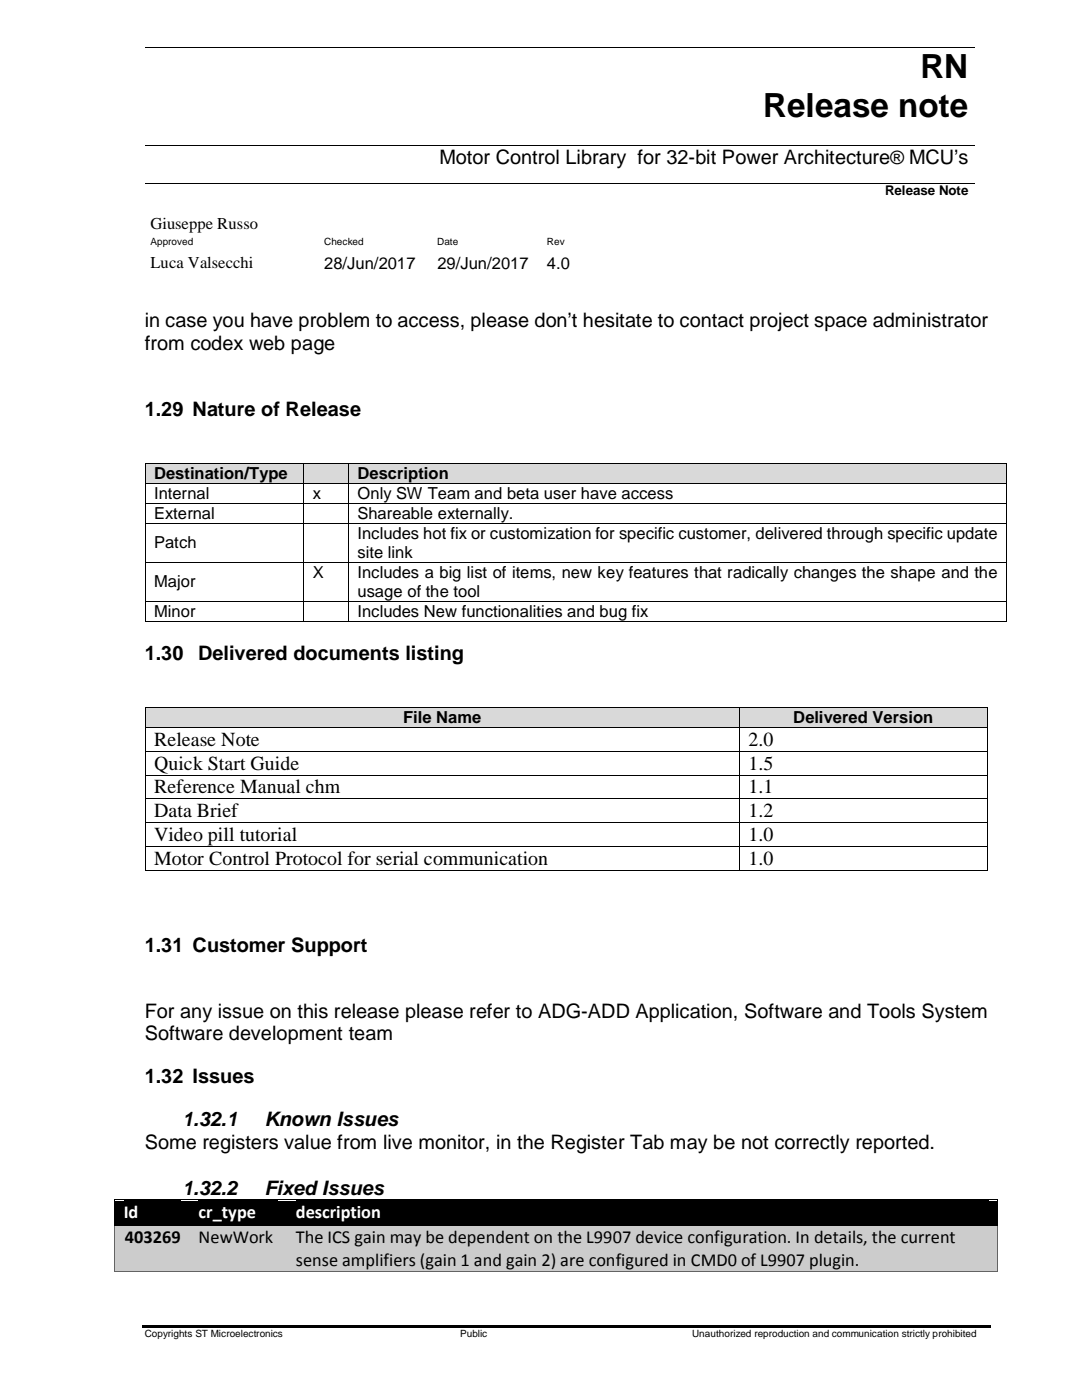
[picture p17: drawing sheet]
<svg xmlns="http://www.w3.org/2000/svg" width="216mm" height="279mm" viewBox="0 0 216 279" stroke-linecap="round" stroke-linejoin="round" font-family="sans-serif">
<defs><g id="words">
<g font-size="6.6">
<text x="183.6" y="15.6">RN</text>
<text x="152.3" y="23.3">Release note</text>
</g>
<g font-size="4">
<text x="87.7" y="32.8">Motor Control Library for 32-bit Power Architecture® MCU’s</text>
<text x="28.9" y="65.2">in case you have problem to access, please don’t hesitate to contact project space administrator</text>
<text x="28.9" y="69.8">from codex web page</text>
<text x="28.9" y="82.9">1.29 Nature of Release</text>
<text x="28.9" y="131.7">1.30</text>
<text x="39.5" y="131.7">Delivered documents listing</text>
<text x="30.7" y="148.9">Release Note</text>
<text x="149.4" y="148.9">2.0</text>
<text x="30.7" y="153.6">Quick Start Guide</text>
<text x="149.4" y="153.6">1.5</text>
<text x="30.7" y="158.3">Reference Manual chm</text>
<text x="149.4" y="158.3">1.1</text>
<text x="30.7" y="163.1">Data Brief</text>
<text x="30.7" y="167.8">Video pill tutorial</text>
<text x="149.4" y="163.1">1.2</text>
<text x="149.4" y="167.8">1.0</text>
<text x="30.7" y="172.6">Motor Control Protocol for serial communication</text>
<text x="149.4" y="172.6">1.0</text>
<text x="28.9" y="189.9">1.31 Customer Support</text>
<text x="28.9" y="203.1">For any issue on this release please refer to ADG-ADD Application, Software and Tools System</text>
<text x="28.9" y="207.6">Software development team</text>
<text x="28.9" y="216.2">1.32 Issues</text>
<text x="36.4" y="224.7">1.32.1</text>
<text x="52.7" y="224.7">Known Issues</text>
<text x="28.9" y="229.3">Some registers value from live monitor, in the Register Tab may be not correctly reported.</text>
<text x="36.4" y="238.5">1.32.2</text>
<text x="52.7" y="238.5">Fixed Issues</text>
</g>
<g font-size="3.7" fill="#fff">
<text x="24.7" y="243">Id</text>
<text x="39.6" y="243">cr_type</text>
<text x="59.1" y="243">description</text>
</g>
<g font-size="3.7">
<text x="24.9" y="248.2">403269</text>
<text x="39.6" y="248.2">NewWork</text>
<text x="59.1" y="248.2">The ICS gain may be dependent on the L9907 device configuration. In details, the current</text>
<text x="59.1" y="252.6">sense amplifiers (gain 1 and gain 2) are configured in CMD0 of L9907 plugin.</text>
</g>
<g font-size="3.3">
<text x="30.1" y="45.7">Giuseppe Russo</text>
<text x="30.1" y="53.6">Luca Valsecchi</text>
<text x="64.7" y="53.6">28/Jun/2017</text>
<text x="87.3" y="53.6">29/Jun/2017</text>
<text x="109.1" y="53.6">4.0</text>
<text x="30.7" y="95.6">Destination/Type</text>
<text x="71.3" y="95.6">Description</text>
<text x="30.7" y="99.6">Internal</text>
<text x="62.4" y="99.6">x</text>
<text x="71.3" y="99.6">Only SW Team and beta user have access</text>
<text x="30.7" y="103.5">External</text>
<text x="71.3" y="103.5">Shareable externally.</text>
<text x="71.3" y="107.5">Includes hot fix or customization for specific customer, delivered through specific update</text>
<text x="30.7" y="109.4">Patch</text>
<text x="71.3" y="111.3">site link</text>
<text x="30.7" y="117.2">Major</text>
<text x="62.4" y="115.3">X</text>
<text x="71.3" y="119.1">usage of the tool</text>
<text x="71.3" y="115.3">Includes a big list of items, new key features that radically changes the shape and the</text>
<text x="30.7" y="123.1">Minor</text>
<text x="71.3" y="123.1">Includes New functionalities and bug fix</text>
<text x="80.4" y="144.4">File Name</text>
<text x="158.3" y="144.4">Delivered Version</text>
</g>
<text font-size="2.7" x="176.6" y="39">Release Note</text>
<g font-size="2">
<text x="30.1" y="49">Approved</text>
<text x="64.7" y="49">Checked</text>
<text x="87.2" y="49">Date</text>
<text x="109.1" y="49">Rev</text>
<text x="28.9" y="266.9">Copyrights ST Microelectronics</text>
<text x="91.8" y="266.9">Public</text>
<text x="138.1" y="266.9">Unauthorized reproduction and communication strictly prohibited</text>
</g>
</g></defs>
<path d="M28.9 9.5h57.2M86.3 9.5h50.2M136.7 9.5h57.7M28.9 29h57.2M28.9 36.5h165.5M86.3 29h50.2M136.7 29h57.7" fill="none" stroke="#000" stroke-width=".2"/>
<path d="M86.1 9.4h.2v.2h-.2zM136.5 9.4h.2v.2h-.2zM86.1 28.9h.2v.2h-.2zM136.5 28.9h.2v.2h-.2zM28.4 264.5h169.3v.5h-169.3z" fill="#000"/>
<g fill="#d9d9d9">
<path d="M29 92.5h31.5v3.9h-31.5z"/>
<path d="M30.7 92.5h28.1v3.9h-28.1z"/>
<path d="M60.7 92.5h8.8v3.9h-8.8z"/>
<path d="M62.4 92.5h5.4v3.9h-5.4z"/>
<path d="M69.6 92.5h131.2v3.9h-131.2z"/>
<path d="M71.3 92.5h127.8v3.9h-127.8z"/>
</g>
<g fill="#000">
<path d="M28.9 92.4h.1v.1h-.1zM28.9 96.4h.1v.1h-.1zM60.5 92.4l.2 .1zM60.5 96.4l.2 .1zM69.5 92.4h.1v.1h-.1zM69.5 96.4h.1v.1h-.1zM200.8 92.4h.2v.1h-.2zM200.8 96.4h.2v.1h-.2zM28.9 100.4h.1v.1h-.1zM28.9 104.4h.1v.1h-.1zM28.9 112.1h.1v.2h-.1zM60.5 100.4l.2 .1z"/>
<path d="M60.5 104.4l.2 .1zM60.5 112.1h.2v.2h-.2zM69.5 100.4h.1v.1h-.1zM69.5 104.4h.1v.1h-.1zM69.5 112.1h.1v.2h-.1zM200.8 100.4h.2v.1h-.2zM200.8 104.4h.2v.1h-.2zM200.8 112.1h.2v.2h-.2zM28.9 119.9h.1v.2h-.1zM28.9 123.9h.1v.1h-.1zM60.5 119.9h.2v.2h-.2zM60.5 123.9h.2v.1h-.2z"/>
<path d="M69.5 119.9h.1v.2h-.1zM69.5 123.9h.1v.1h-.1zM200.8 119.9h.2v.2h-.2zM200.8 123.9h.2v.1h-.2z"/>
</g>
<g fill="none" stroke="#000" stroke-width=".2">
<path d="M29 92.5v3.9M29 96.5v3.9M29 92.5h31.5M29 96.5h31.5M60.6 92.5v3.9M60.6 96.5v3.9M60.7 92.5h8.8M60.7 96.5h8.8M69.6 92.5v3.9M69.6 96.5v3.9M69.6 92.5h131.2M69.6 96.5h131.2"/>
<path d="M200.9 92.5v3.9M200.9 96.5v3.9M29 100.5v3.9M29 104.5v7.6M29 112.3v7.6M29 100.4h31.5M29 104.4h31.5M29 112.2h31.5M29 120h31.5M60.6 100.5v3.9M60.6 104.5v7.6M60.6 112.3v7.6"/>
<path d="M60.7 100.4h8.8M60.7 104.4h8.8M60.7 112.2h8.8M60.7 120h8.8M69.6 100.5v3.9M69.6 104.5v7.6M69.6 112.3v7.6M69.6 100.4h131.2M69.6 104.4h131.2M69.6 112.2h131.2M69.6 120h131.2M200.9 100.5v3.9"/>
<path d="M200.9 104.5v7.6M200.9 112.3v7.6M29 120.1v3.8M29 124h31.5M60.6 120.1v3.8M60.7 124h8.8M69.6 120.1v3.8M69.6 124h131.2M200.9 120.1v3.8"/>
</g>
<g fill="#d9d9d9">
<path d="M29 141.4h118.4v3.7h-118.4z"/>
<path d="M30.7 141.4h115.1v3.7h-115.1z"/>
<path d="M147.6 141.4h49.4v3.7h-49.4z"/>
<path d="M149.4 141.4h45.9v3.7h-45.9z"/>
</g>
<g fill="#000">
<path d="M28.9 141.1h.1v.2h-.1zM28.9 145.1h.1v.2h-.1zM28.9 149.9h.1v.2h-.1zM28.9 154.6h.1v.2h-.1zM28.9 159.4h.1v.1h-.1zM147.4 141.1h.2v.2h-.2zM147.4 145.1h.2v.2h-.2zM147.4 149.9h.2v.2h-.2zM147.4 154.6h.2v.2h-.2zM147.4 159.4h.2v.1h-.2zM197 141.1h.2v.2h-.2zM197 145.1h.2v.2h-.2z"/>
<path d="M197 149.9h.2v.2h-.2zM197 154.6h.2v.2h-.2zM197 159.4h.2v.1h-.2zM28.9 164.1h.1v.2h-.1zM28.9 168.8h.1v.2h-.1zM28.9 173.6h.1v.1h-.1zM147.4 164.1h.2v.2h-.2zM147.4 168.8h.2v.2h-.2zM147.4 173.6h.2v.1h-.2zM197 164.1h.2v.2h-.2zM197 168.8h.2v.2h-.2zM197 173.6h.2v.1h-.2z"/>
<path d="M22.8 239.4h.2v.2h-.2zM37.8 239.4h.2v.2h-.2zM57.2 239.4h.2v.2h-.2zM198.9 239.4h.2v.2h-.2zM23 239.6h14.8v5h-14.8zM24.7 239.6h11.3v4.4h-11.3zM37.8 239.6h19.4v5h-19.4zM39.6 239.6h15.9v4.4h-15.9zM57.2 239.6h141.7v5h-141.7zM59.1 239.6h138.1v4.4h-138.1z"/>
</g>
<g fill="none" stroke="#000" stroke-width=".2">
<path d="M29 141.3v3.8M29 145.3v4.6M29 150.1v4.5M29 154.8v4.6M29 159.5v4.6M29 141.2h118.4M29 145.2h118.4M29 150h118.4M29 154.7h118.4M29 159.4h118.4M147.5 141.3v3.8M147.5 145.3v4.6"/>
<path d="M147.5 150.1v4.5M147.5 154.8v4.6M147.5 159.5v4.6M147.6 141.2h49.4M147.6 145.2h49.4M147.6 150h49.4M147.6 154.7h49.4M147.6 159.4h49.4M197.1 141.3v3.8M197.1 145.3v4.6M197.1 150.1v4.5M197.1 154.8v4.6"/>
<path d="M197.1 159.5v4.6M29 164.3v4.5M29 169v4.6M29 164.2h118.4M29 168.9h118.4M29 173.7h118.4M147.5 164.3v4.5M147.5 169v4.6M147.6 164.2h49.4M147.6 168.9h49.4M147.6 173.7h49.4M197.1 164.3v4.5"/>
<path d="M197.1 169v4.6M22.9 239.6v5M23 239.5h14.8M38 239.5h19.2M57.4 239.5h141.5M199 239.6v5"/>
</g>
<g fill="#ccc">
<path d="M23 244.7h14.8v9h-14.8z"/>
<path d="M24.7 244.7h11.3v4.5h-11.3z"/>
<path d="M37.8 244.7h19.4v9h-19.4z"/>
<path d="M39.6 244.7h15.9v4.5h-15.9z"/>
<path d="M57.2 244.7h141.7v9h-141.7z"/>
<path d="M59.1 244.7h138.1v4.5h-138.1z"/>
<path d="M59.1 249.2h138.1v4.5h-138.1z"/>
</g>
<path d="M22.8 244.6h.2v.1h-.2zM37.8 244.6h.2v.1h-.2zM57.2 244.6h.2v.1h-.2zM198.9 244.6h.2v.1h-.2z" fill="#000"/>
<path d="M23 244.6h14.8M38 244.6h19.2M57.4 244.6h141.5" fill="none" stroke="#000" stroke-width=".2"/>
<path d="M22.9 244.7v9" fill="none" stroke="#656565" stroke-width=".2"/>
<path d="M22.8 253.7h.2v.1h-.2z" fill="#656565"/>
<path d="M23 253.7h14.8" fill="none" stroke="#656565" stroke-width=".2"/>
<path d="M37.6 253.7h.2v.1h-.2z" fill="#656565"/>
<path d="M37.8 253.7h19.4" fill="none" stroke="#656565" stroke-width=".2"/>
<path d="M57 253.7h.2v.1h-.2z" fill="#656565"/>
<path d="M57.2 253.7h141.7M199 244.7v9" fill="none" stroke="#656565" stroke-width=".2"/>
<path d="M198.9 253.7h.2v.1h-.2z" fill="#656565"/>
<use href="#words"/>
</svg>
